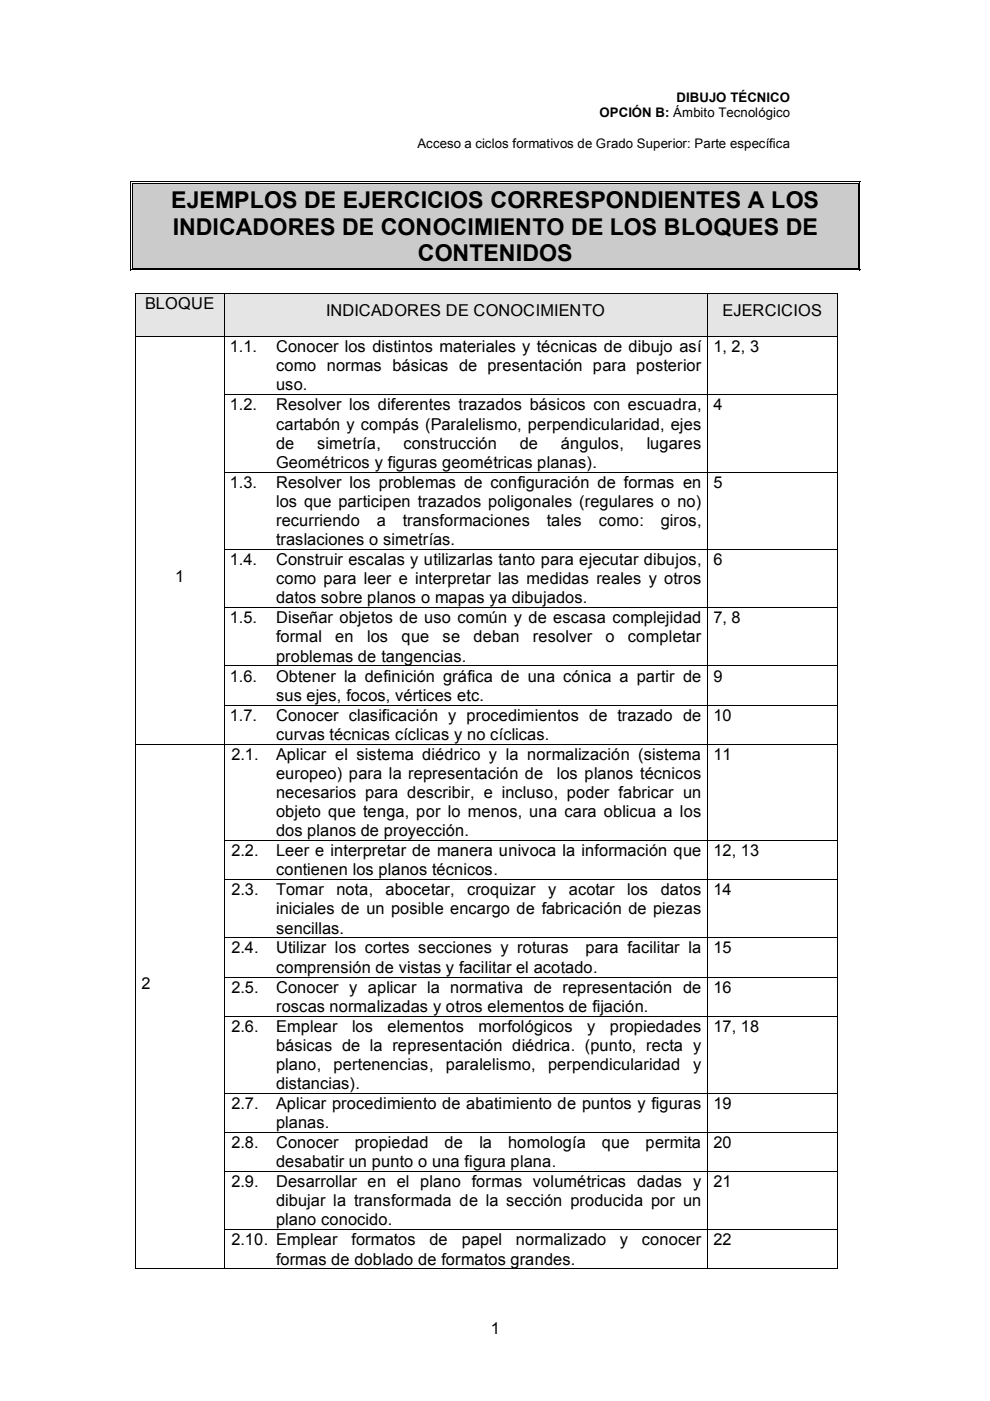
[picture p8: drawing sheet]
<svg xmlns="http://www.w3.org/2000/svg" width="210mm" height="297mm" viewBox="0 0 210 297" stroke-linecap="round" stroke-linejoin="round" font-family="sans-serif">
<defs><g id="words">
<g font-size="4.9">
<text x="36.3" y="44">EJEMPLOS DE EJERCICIOS CORRESPONDIENTES A LOS</text>
<text x="36.6" y="49.8">INDICADORES DE CONOCIMIENTO DE LOS BLOQUES DE</text>
<text x="88.6" y="55.4">CONTENIDOS</text>
</g>
<g font-size="3.5">
<text x="30.8" y="65.6">BLOQUE</text>
<text x="69.1" y="67">INDICADORES DE CONOCIMIENTO</text>
<text x="153.2" y="67">EJERCICIOS</text>
<text x="48.7" y="74.6">1.1.</text>
<text x="58.5" y="74.6">Conocer los distintos materiales y técnicas de dibujo así</text>
<text x="151.3" y="74.6">1, 2, 3</text>
<text x="58.5" y="78.7">como normas básicas de presentación para posterior</text>
<text x="58.5" y="82.8">uso.</text>
<text x="48.7" y="87">1.2.</text>
<text x="58.5" y="87">Resolver los diferentes trazados básicos con escuadra,</text>
<text x="151.3" y="87">4</text>
<text x="58.5" y="91.1">cartabón y compás (Paralelismo, perpendicularidad, ejes</text>
<text x="58.5" y="95.1">de</text>
<text x="67.3" y="95.1">simetría,</text>
<text x="85.6" y="95.1">construcción</text>
<text x="110.2" y="95.1">de</text>
<text x="118.9" y="95.1">ángulos,</text>
<text x="137.1" y="95.1">lugares</text>
<text x="58.5" y="99.2">Geométricos y figuras geométricas planas).</text>
<text x="48.7" y="103.4">1.3.</text>
<text x="58.5" y="103.4">Resolver los problemas de configuración de formas en</text>
<text x="58.5" y="107.4">los que participen trazados poligonales (regulares o no)</text>
<text x="151.3" y="103.4">5</text>
<text x="58.5" y="111.5">recurriendo</text>
<text x="79.9" y="111.5">a</text>
<text x="85.4" y="111.5">transformaciones</text>
<text x="116" y="111.5">tales</text>
<text x="127" y="111.5">como:</text>
<text x="140.1" y="111.5">giros,</text>
<text x="48.7" y="119.8">1.4.</text>
<text x="58.5" y="115.5">traslaciones o simetrías.</text>
<text x="58.5" y="119.8">Construir escalas y utilizarlas tanto para ejecutar dibujos,</text>
<text x="151.3" y="119.8">6</text>
<text x="37.1" y="123.3">1</text>
<text x="58.5" y="123.8">como para leer e interpretar las medidas reales y otros</text>
<text x="58.5" y="127.9">datos sobre planos o mapas ya dibujados.</text>
<text x="48.7" y="132.1">1.5.</text>
<text x="58.5" y="132.1">Diseñar objetos de uso común y de escasa complejidad</text>
<text x="58.5" y="136.2">formal</text>
<text x="71.1" y="136.2">en</text>
<text x="77.9" y="136.2">los</text>
<text x="85.1" y="136.2">que</text>
<text x="93.9" y="136.2">se</text>
<text x="100.4" y="136.2">deban</text>
<text x="113" y="136.2">resolver</text>
<text x="128.4" y="136.2">o</text>
<text x="133.1" y="136.2">completar</text>
<text x="151.3" y="132.1">7, 8</text>
<text x="58.5" y="140.3">problemas de tangencias.</text>
<text x="48.7" y="144.5">1.6.</text>
<text x="58.5" y="144.5">Obtener la definición gráfica de una cónica a partir de</text>
<text x="58.5" y="148.6">sus ejes, focos, vértices etc.</text>
<text x="151.3" y="144.5">9</text>
<text x="48.7" y="152.8">1.7.</text>
<text x="58.5" y="152.8">Conocer clasificación y procedimientos de trazado de</text>
<text x="151.3" y="152.8">10</text>
<text x="49.1" y="161.1">2.1.</text>
<text x="58.5" y="156.9">curvas técnicas cíclicas y no cíclicas.</text>
<text x="58.5" y="161.1">Aplicar el sistema diédrico y la normalización (sistema</text>
<text x="151.3" y="161.1">11</text>
<text x="58.5" y="165.2">europeo) para la representación de</text>
<text x="118.1" y="165.2">los planos técnicos</text>
<text x="58.5" y="169.2">necesarios para describir, e incluso, poder fabricar un</text>
<text x="58.5" y="173.2">objeto que tenga, por lo menos, una cara oblicua a los</text>
<text x="58.5" y="177.3">dos planos de proyección.</text>
<text x="49.1" y="181.5">2.2.</text>
<text x="58.5" y="181.5">Leer e interpretar de manera univoca la información que</text>
<text x="58.5" y="185.6">contienen los planos técnicos.</text>
<text x="151.3" y="181.5">12, 13</text>
<text x="49.1" y="189.8">2.3.</text>
<text x="58.5" y="189.8">Tomar</text>
<text x="71.3" y="189.8">nota,</text>
<text x="81.7" y="189.8">abocetar,</text>
<text x="99" y="189.8">croquizar</text>
<text x="116.2" y="189.8">y</text>
<text x="120.6" y="189.8">acotar</text>
<text x="133" y="189.8">los</text>
<text x="140.1" y="189.8">datos</text>
<text x="151.3" y="189.8">14</text>
<text x="58.5" y="193.9">iniciales de un posible encargo de fabricación de piezas</text>
<text x="58.5" y="197.9">sencillas.</text>
<text x="49.1" y="202.2">2.4.</text>
<text x="58.5" y="202.2">Utilizar los cortes secciones y roturas</text>
<text x="124.2" y="202.2">para facilitar la</text>
<text x="151.3" y="202.2">15</text>
<text x="30" y="209.8">2</text>
<text x="58.5" y="206.2">comprensión de vistas y facilitar el acotado.</text>
<text x="49.1" y="210.5">2.5.</text>
<text x="58.5" y="210.5">Conocer y aplicar la normativa de representación de</text>
<text x="58.5" y="214.5">roscas normalizadas y otros elementos de fijación.</text>
<text x="151.3" y="210.5">16</text>
<text x="49.1" y="218.8">2.6.</text>
<text x="58.5" y="218.8">Emplear</text>
<text x="74.6" y="218.8">los</text>
<text x="82.2" y="218.8">elementos</text>
<text x="101.5" y="218.8">morfológicos</text>
<text x="124.5" y="218.8">y</text>
<text x="129.3" y="218.8">propiedades</text>
<text x="151.3" y="218.8">17, 18</text>
<text x="58.5" y="222.8">básicas de la representación diédrica. (punto, recta y</text>
<text x="58.5" y="226.9">plano,</text>
<text x="70.7" y="226.9">pertenencias,</text>
<text x="94.5" y="226.9">paralelismo,</text>
<text x="116.2" y="226.9">perpendicularidad</text>
<text x="146.9" y="226.9">y</text>
<text x="58.5" y="230.9">distancias).</text>
<text x="49.1" y="235.2">2.7.</text>
<text x="58.5" y="235.2">Aplicar procedimiento de abatimiento de puntos y figuras</text>
<text x="58.5" y="239.2">planas.</text>
<text x="151.3" y="235.2">19</text>
<text x="49.1" y="243.5">2.8.</text>
<text x="58.5" y="243.5">Conocer</text>
<text x="75.2" y="243.5">propiedad</text>
<text x="94.3" y="243.5">de</text>
<text x="101.6" y="243.5">la</text>
<text x="107.7" y="243.5">homología</text>
<text x="127.6" y="243.5">que</text>
<text x="136.9" y="243.5">permita</text>
<text x="151.3" y="243.5">20</text>
<text x="49.1" y="251.7">2.9.</text>
<text x="58.5" y="247.5">desabatir un punto o una figura plana.</text>
<text x="58.5" y="251.7">Desarrollar en el plano formas volumétricas dadas y</text>
<text x="151.3" y="251.7">21</text>
<text x="58.5" y="255.7">dibujar la transformada de la sección producida por un</text>
<text x="58.5" y="259.8">plano conocido.</text>
<text x="49.1" y="264">2.10. Emplear</text>
<text x="58.5" y="268.1">formas de doblado de formatos grandes.</text>
<text x="74.5" y="264">formatos</text>
<text x="91.1" y="264">de</text>
<text x="97.9" y="264">papel</text>
<text x="109.3" y="264">normalizado</text>
<text x="131.4" y="264">y</text>
<text x="136.1" y="264">conocer</text>
<text x="151.3" y="264">22</text>
<text x="104.1" y="282.8">1</text>
</g>
<g font-size="2.8">
<text x="143.5" y="21.6">DIBUJO TÉCNICO</text>
<text x="127.1" y="24.9">OPCIÓN B: Ámbito Tecnológico</text>
<text x="88.5" y="31.4">Acceso a ciclos formativos de Grado Superior: Parte específica</text>
</g>
</g></defs>
<path d="M28.2 39h153.7v6.1h-153.7z" fill="#cbcbcb"/>
<path d="M27.6 38.5h.2v.5h-.2zM27.6 38.5h.6v.2h-.6zM28 38.8h.2v.2h-.2zM181.9 38.5h.5v.2h-.5zM181.9 38.8h.2v.2h-.2zM182.2 38.5h.2v.5h-.2z" fill="#000"/>
<path d="M27.7 39v6.1M28.1 39v6.1M28.2 38.6h153.7M28.2 38.9h153.7M182 39v6.1M182.3 39v6.1" fill="none" stroke="#000" stroke-width=".21"/>
<path d="M28.2 45.1h153.7v5.7h-153.7z" fill="#cbcbcb"/>
<path d="M27.7 45.1v5.7M28.1 45.1v5.7M182 45.1v5.7M182.3 45.1v5.7" fill="none" stroke="#000" stroke-width=".21"/>
<path d="M28.2 50.8h153.7v6h-153.7z" fill="#cbcbcb"/>
<path d="M27.6 56.8h.2v.5h-.2zM27.6 57.1h.6v.2h-.6zM28 56.8h.2v.2h-.2zM181.9 57.1h.5v.2h-.5zM181.9 56.8h.2v.2h-.2zM182.2 56.8h.2v.5h-.2z" fill="#000"/>
<path d="M27.7 50.8v6M28.1 50.8v6M28.2 57.2h153.7M28.2 56.9h153.7M182 50.8v6M182.3 50.8v6" fill="none" stroke="#000" stroke-width=".21"/>
<path d="M3.2 3.5l.1 .1z" fill="#fff"/>
<path d="M28.8 62.4h18.7v8.9h-18.7z" fill="#e5e5e5"/>
<path d="M3.2 3.5l.1 .1z" fill="#fff"/>
<path d="M30 62.4h16.4v4h-16.4z" fill="#e5e5e5"/>
<path d="M3.2 3.5l.1 .1z" fill="#fff"/>
<path d="M47.6 62.4h102.4v8.9h-102.4z" fill="#e5e5e5"/>
<path d="M3.2 3.5l.1 .1z" fill="#fff"/>
<path d="M48.7 62.4h100.1v8.9h-100.1z" fill="#e5e5e5"/>
<path d="M3.2 3.5l.1 .1z" fill="#fff"/>
<path d="M150.2 62.4h27.3v8.9h-27.3z" fill="#e5e5e5"/>
<path d="M3.2 3.5l.1 .1z" fill="#fff"/>
<path d="M151.3 62.4h25v8.9h-25z" fill="#e5e5e5"/>
<g fill="#000">
<path d="M28.7 62.2h.1v.2h-.1zM28.7 71.3h.1v.1h-.1zM47.5 62.2h.1v.2h-.1zM47.5 71.3h.1v.1h-.1zM150 62.2h.2v.2h-.2zM150 71.3h.2v.1h-.2zM177.5 62.2h.2v.2h-.2zM177.5 71.3h.2v.1h-.2zM28.7 83.6h.1v.2h-.1zM47.5 83.6h.1v.2h-.1zM150 83.6h.2v.2h-.2zM177.5 83.6h.2v.2h-.2z"/>
<path d="M28.7 100h.1v.2h-.1zM28.7 116.4h.1v.2h-.1zM47.5 100h.1v.2h-.1zM47.5 116.4h.1v.2h-.1zM150 100h.2v.2h-.2zM150 116.4h.2v.2h-.2zM177.5 100h.2v.2h-.2zM177.5 116.4h.2v.2h-.2zM28.7 128.7h.1v.2h-.1zM47.5 128.7h.1v.2h-.1zM150 128.7h.2v.2h-.2zM177.5 128.7h.2v.2h-.2z"/>
<path d="M28.7 141.1h.1v.2h-.1zM28.7 149.4h.1v.2h-.1zM28.7 157.7h.1v.2h-.1zM47.5 141.1h.1v.2h-.1zM47.5 149.4h.1v.2h-.1zM47.5 157.7h.1v.2h-.1zM150 141.1h.2v.2h-.2zM150 149.4h.2v.2h-.2zM150 157.7h.2v.2h-.2zM177.5 141.1h.2v.2h-.2zM177.5 149.4h.2v.2h-.2zM177.5 157.7h.2v.2h-.2z"/>
<path d="M28.7 178.1h.1v.2h-.1zM47.5 178.1h.1v.2h-.1zM150 178.1h.2v.2h-.2zM177.5 178.1h.2v.2h-.2zM28.7 186.4h.1v.2h-.1zM28.7 198.8h.1v.1h-.1zM47.5 186.4h.1v.2h-.1zM47.5 198.8h.1v.1h-.1zM150 186.4h.2v.2h-.2zM150 198.8h.2v.1h-.2zM177.5 186.4h.2v.2h-.2zM177.5 198.8h.2v.1h-.2z"/>
<path d="M28.7 207.1h.1v.1h-.1zM28.7 215.4h.1v.1h-.1zM47.5 207.1h.1v.1h-.1zM47.5 215.4h.1v.1h-.1zM150 207.1h.2v.1h-.2zM150 215.4h.2v.1h-.2zM177.5 207.1h.2v.1h-.2zM177.5 215.4h.2v.1h-.2zM28.7 231.8h.1v.2h-.1zM47.5 231.8h.1v.2h-.1zM150 231.8h.2v.2h-.2zM177.5 231.8h.2v.2h-.2z"/>
<path d="M28.7 240.1h.1v.2h-.1zM28.7 248.3h.1v.2h-.1zM47.5 240.1h.1v.2h-.1zM47.5 248.3h.1v.2h-.1zM150 240.1h.2v.2h-.2zM150 248.3h.2v.2h-.2zM177.5 240.1h.2v.2h-.2zM177.5 248.3h.2v.2h-.2zM28.7 260.7h.1v.1h-.1zM28.7 269h.1v.1h-.1zM47.5 260.7h.1v.1h-.1zM47.5 269h.1v.1h-.1z"/>
<path d="M150 260.7h.2v.1h-.2zM150 269h.2v.1h-.2zM177.5 260.7h.2v.1h-.2zM177.5 269h.2v.1h-.2z"/>
</g>
<g fill="none" stroke="#000" stroke-width=".21">
<path d="M28.7 62.4v8.9M28.7 71.4v12.2M28.8 62.3h18.7M28.8 71.3h18.7M47.5 62.4v8.9M47.5 71.4v12.2M47.6 62.3h102.4M47.6 71.3h102.4M150.1 62.4v8.9M150.1 71.4v12.2M150.2 62.3h27.3M150.2 71.3h27.3"/>
<path d="M177.6 62.4v8.9M177.6 71.4v12.2M28.7 83.8v16.2M47.5 83.8v16.2M47.6 83.7h102.4M150.1 83.8v16.2M150.2 83.7h27.3M177.6 83.8v16.2M28.7 100.2v16.2M28.7 116.6v12.1M47.5 100.2v16.2M47.5 116.6v12.1"/>
<path d="M47.6 100.1h102.4M47.6 116.5h102.4M150.1 100.2v16.2M150.1 116.6v12.1M150.2 100.1h27.3M150.2 116.5h27.3M177.6 100.2v16.2M177.6 116.6v12.1M28.7 128.9v12.2M47.5 128.9v12.2M47.6 128.8h102.4M150.1 128.9v12.2"/>
<path d="M150.2 128.8h27.3M177.6 128.9v12.2M28.7 141.3v8.1M28.7 149.6v8.1M28.7 157.9v20.2M28.8 157.8h18.7M47.5 141.3v8.1M47.5 149.6v8.1M47.5 157.9v20.2M47.6 141.2h102.4M47.6 149.5h102.4M47.6 157.8h102.4"/>
<path d="M150.1 141.3v8.1M150.1 149.6v8.1M150.1 157.9v20.2M150.2 141.2h27.3M150.2 149.5h27.3M150.2 157.8h27.3M177.6 141.3v8.1M177.6 149.6v8.1M177.6 157.9v20.2M28.7 178.3v8.1M47.5 178.3v8.1M47.6 178.2h102.4"/>
<path d="M150.1 178.3v8.1M150.2 178.2h27.3M177.6 178.3v8.1M28.7 186.6v12.2M28.7 198.9v8.2M47.5 186.6v12.2M47.5 198.9v8.2M47.6 186.5h102.4M47.6 198.9h102.4M150.1 186.6v12.2M150.1 198.9v8.2M150.2 186.5h27.3"/>
<path d="M150.2 198.9h27.3M177.6 186.6v12.2M177.6 198.9v8.2M28.7 207.2v8.2M28.7 215.5v16.3M47.5 207.2v8.2M47.5 215.5v16.3M47.6 207.2h102.4M47.6 215.4h102.4M150.1 207.2v8.2M150.1 215.5v16.3M150.2 207.2h27.3"/>
<path d="M150.2 215.4h27.3M177.6 207.2v8.2M177.6 215.5v16.3M28.7 232v8.1M47.5 232v8.1M47.6 231.9h102.4M150.1 232v8.1M150.2 231.9h27.3M177.6 232v8.1M28.7 240.3v8M28.7 248.5v12.2M47.5 240.3v8"/>
<path d="M47.5 248.5v12.2M47.6 240.2h102.4M47.6 248.4h102.4M150.1 240.3v8M150.1 248.5v12.2M150.2 240.2h27.3M150.2 248.4h27.3M177.6 240.3v8M177.6 248.5v12.2M28.7 260.8v8.2M28.8 269h18.7M47.5 260.8v8.2"/>
<path d="M47.6 260.7h102.4M47.6 269h102.4M150.1 260.8v8.2M150.2 260.7h27.3M150.2 269h27.3M177.6 260.8v8.2"/>
</g>
<use href="#words"/>
</svg>
